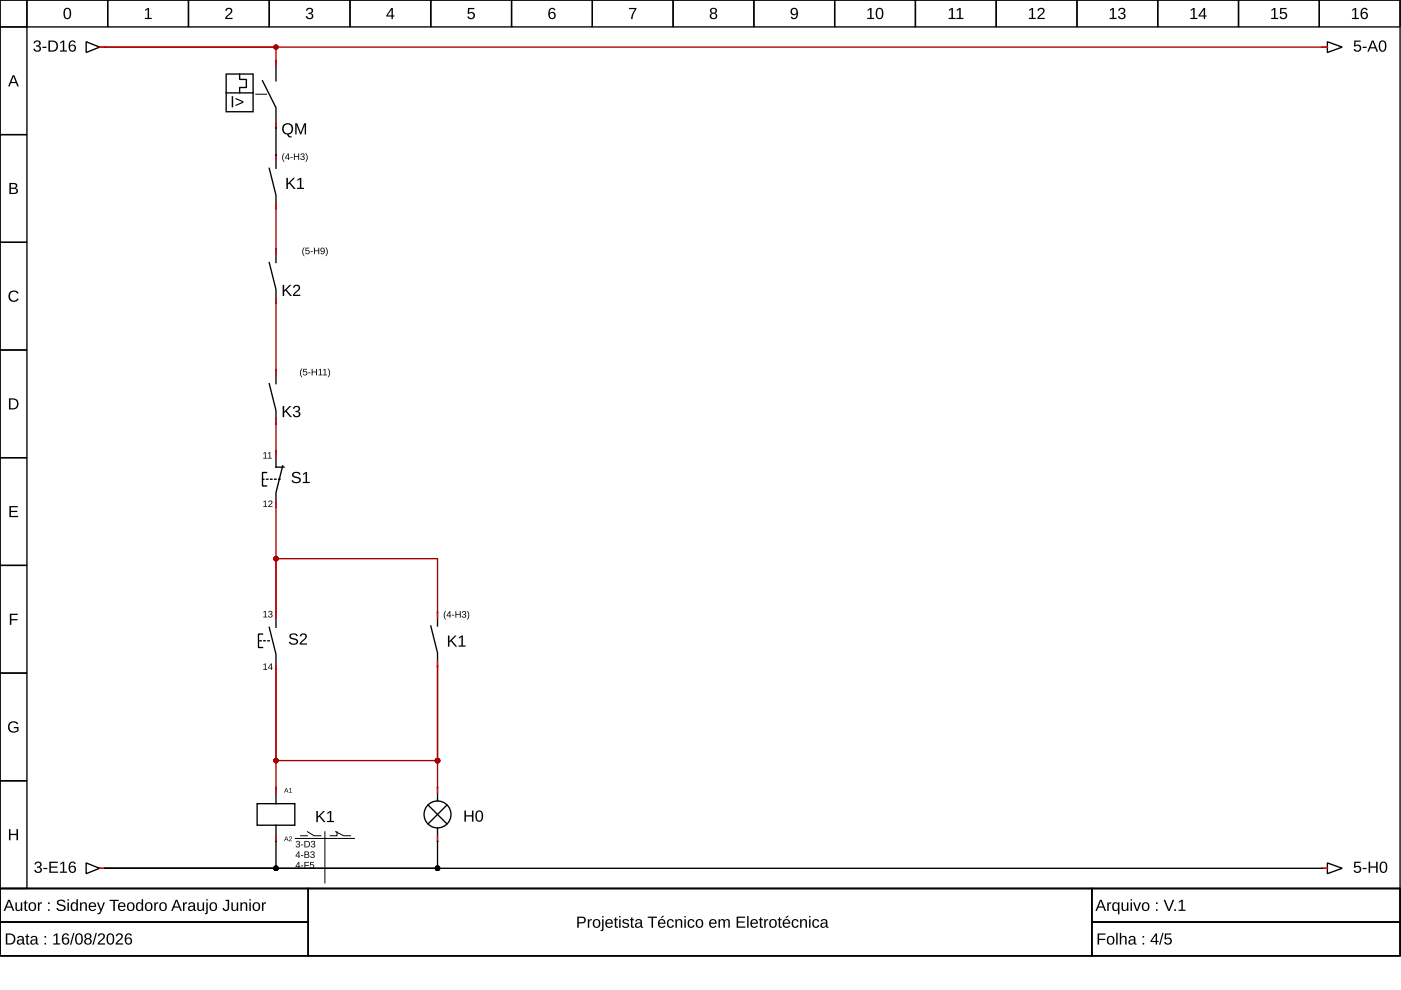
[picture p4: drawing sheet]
<svg xmlns="http://www.w3.org/2000/svg" width="297mm" height="210mm" viewBox="0 0 297 210" stroke-linecap="round" stroke-linejoin="round" font-family="sans-serif">
<g fill="none" stroke="#000" stroke-width=".29">
<path d="M0 0h296.8v188.4h-296.8zM0 0h5.7v5.7h-5.7zM5.7 0h17.1v5.7h-17.1zM22.8 0h17.2v5.7h-17.2zM40 0h17.1v5.7h-17.1zM57.1 0h17.1v5.7h-17.1zM74.2 0h17.1v5.7h-17.1zM91.3 0h17.2v5.7h-17.2zM108.5 0h17.1v5.7h-17.1zM125.6 0h17.1v5.7h-17.1zM142.7 0h17.1v5.7h-17.1zM159.8 0h17.2v5.7h-17.2z"/>
<path d="M177 0h17.1v5.7h-17.1zM194.1 0h17.1v5.7h-17.1zM211.2 0h17.1v5.7h-17.1zM228.3 0h17.2v5.7h-17.2zM245.5 0h17.1v5.7h-17.1zM262.6 0h17.1v5.7h-17.1zM279.7 0h17.1v5.7h-17.1zM0 5.7h5.7v22.8h-5.7zM18.3 8.8l2.8 1.2-2.8 1.1zM21.1 10h.9M48 15.7h5.7v8h-5.7zM48 19.7h5.7"/>
<path d="M50.8 15.7v1.1h1.4v1.8h-1.4v1.1M55.7 17.1l2.8 5.7v12.9M58.5 12.8v4.3M280.6 10h.8M281.4 8.8l3.2 1.2-3.2 1.1zM0 28.5h5.7v22.9h-5.7zM57.1 35.7l1.4 5.7v2.8M0 51.4h5.7v22.8h-5.7zM57.1 55.7l1.4 5.7v2.8M58.5 52.8v2.9M0 74.2h5.7v22.8h-5.7zM58.5 78.5v2.8"/>
<path d="M0 97h5.7v22.9h-5.7zM57.1 81.3l1.4 5.8v2.8M58.5 95.9v3.1h1.7M59.9 98.8l-1.4 5.7v2.8M0 119.9h5.7v22.8h-5.7zM56.5 100.2h-.8v2.8h.8M55.7 134.4h-.9v2.9h.9M57.1 133l1.4 5.7v2.9M58.5 130.2v2.8M91.3 132.7l1.5 5.7v2.9M92.8 129.9v2.8M0 142.7h5.7v22.8h-5.7z"/>
<path d="M0 165.5h5.7v22.9h-5.7zM54.5 170.4h8v4.6h-8zM58.5 175v9.1h-36.2M58.5 167v3.4M90.8 170.7l4 4M92.8 175.5v8.6h-70.5M92.8 167v2.8M94.8 170.7l-4 4M0 188.4h296.8v14.3h-296.8zM0 188.4h65.4v7.1h-65.4zM0 195.5h65.4v7.2h-65.4zM18.3 183l2.8 1.1-2.8 1.1z"/>
<path d="M21.1 184.1h.9M22.3 184.1h258M65.4 188.4h166.1v14.3h-166.1zM231.5 188.4h65.3v7.1h-65.3zM231.5 195.5h65.3v7.2h-65.3zM280.6 184.1h.8M281.4 183l3.2 1.1-3.2 1.1z"/>
<circle cx="92.8" cy="172.7" r="2.85"/>
</g>
<g fill="#000">
<path d="M30.8 2.1l.5-.4h.3v2.1h.6v.2h-1.5v-.2h.6v-1.8l-.5 .4zM48 1.8a.76 .76 0 0 1 1.2 .2 .76 .76 0 0 1-.5 1.1l-.6 .7h1.2v.2h-1.6l.1-.4 .5-.5a.7 .7 0 0 0 .4-1.2l-.5 .1-.1 .3h-.3zM65.1 1.8a.69 .69 0 0 1 1-.1 .69 .69 0 0 1 0 1.1h-.2a.67 .67 0 0 1 .5 .9 .67 .67 0 0 1-1 .4l-.5-.5-.1-.2h.3a.48 .48 0 0 0 .7 .4 .48 .48 0 0 0 .2-.7l-.6-.1v-.3a.46 .46 0 0 0 .6-.2 .46 .46 0 0 0-.3-.6 .46 .46 0 0 0-.5 .4h-.3zM99.2 1.7h1.4v.2h-1.1v.8a.81 .81 0 0 1 1 .2 .81 .81 0 0 1-.1 1.1 .81 .81 0 0 1-1.1-.1l-.2-.4h.3a.53 .53 0 0 0 .8 .2 .53 .53 0 0 0 0-.8 .53 .53 0 0 0-.8 .1h-.3zM133.4 1.7h1.5l-.6 1.5-.2 .8h-.3l.1-.6 .7-1.5h-1.2zM2.1 61.9a1.18 1.18 0 0 1 1.8 .3l-.3 .1a.87 .87 0 0 0-1.3-.1 .87 .87 0 0 0 .1 1.3 .87 .87 0 0 0 1.3-.2l.3 .1a1.21 1.21 0 0 1-1.8 .4 1.21 1.21 0 0 1-.1-1.9zM2 107.3h1.8v.3h-1.5v.7h1.4v.3h-1.4v.8h1.5v.2h-1.8zM2.1 130.1h1.7v.3h-1.4v.9h1.3v.2h-1.3v1h-.3zM2 153.2a1.23 1.23 0 0 1 1.9 .3l-.3 .1a.9 .9 0 0 0-1.3-.2 .9 .9 0 0 0-.2 1.2 1 1 0 0 0 1.5 .2v-.4h-.7v-.3h1v.8a1.29 1.29 0 0 1-1.8 .2 1.29 1.29 0 0 1-.1-1.9zM1.9 175.8h.3v1h1.3v-1h.3v2.3h-.3v-1h-1.3v1h-.3z"/>
<path d="M2.7 16h.3l1 2.3h-.3l-.3-.7h-1.1l-.2 .7h-.4zM2.9 16.2l-.5 1.2h.9z"/>
<path d="M7.4 8.7a.69 .69 0 0 1 1-.1 .69 .69 0 0 1 0 1.1h-.3a.67 .67 0 0 1 .6 .9 .67 .67 0 0 1-1 .4l-.6-.5v-.2h.3a.48 .48 0 0 0 .6 .4 .48 .48 0 0 0 .2-.7l-.6-.1v-.3a.46 .46 0 0 0 .7-.2 .46 .46 0 0 0-.3-.6 .46 .46 0 0 0-.6 .4h-.3zM9 9.9h.8v.3h-.8zM10.3 8.6h.8a1.18 1.18 0 0 1 1.2 1.1 1.18 1.18 0 0 1-1.1 1.2h-.9zM10.6 8.8v1.9h.5a.97 .97 0 0 0 .9-1.2 .97 .97 0 0 0-1.4-.7zM12.8 9l.5-.4h.3v2.1h.6v.2h-1.5v-.2h.6v-1.8l-.5 .4zM14.9 8.7a.74 .74 0 0 1 1.2 .3l-.3 .1a.49 .49 0 0 0-.7-.2 .49 .49 0 0 0-.2 .6l-.1 .2a.77 .77 0 0 1 1.2 .1 .77 .77 0 0 1-.1 1.1 .77 .77 0 0 1-1.2-.2l-.1-.5v-.8zM14.8 10.2a.5 .5 0 0 0 1 0 .5 .5 0 0 0-1 0z"/>
<path d="M13.8 1.8a.88 .88 0 0 1 1 .1 .88 .88 0 0 1 .3 1 .88 .88 0 0 1-.8 1.2 .88 .88 0 0 1-.8-1.2v-.7zM14 2a1.59 1.59 0 0 0 .1 1.8h.2a1.09 1.09 0 0 0 .4-1.5l-.3-.4z"/>
<path d="M83 1.7h.3v1.6h.3v.2h-.3v.5h-.3v-.5h-1.1v-.2zM83 2l-.8 1.3h.8z"/>
<path d="M116.6 1.8a.74 .74 0 0 1 1.2 .3l-.3 .1a.49 .49 0 0 0-.7-.3 .49 .49 0 0 0-.2 .6l-.1 .3a.77 .77 0 0 1 1.2 0 .77 .77 0 0 1-.1 1.2 .77 .77 0 0 1-1.1-.2l-.2-.5v-.8zM116.5 3.3a.5 .5 0 0 0 1 0 .5 .5 0 0 0-1 0z"/>
<path d="M150.7 1.8a.7 .7 0 0 1 1-.1 .7 .7 0 0 1 .1 1l-.2 .1a.69 .69 0 0 1 .4 .9 .69 .69 0 0 1-1 .4 .64 .64 0 0 1-.5-.6 .64 .64 0 0 1 .4-.7l-.3-.4zM150.8 2.3a.45 .45 0 0 0 .9 0 .45 .45 0 0 0-.9 0zM150.8 3.4a.5 .5 0 0 0 1 0 .5 .5 0 0 0-1 0z"/>
<path d="M167.8 1.9a.86 .86 0 0 1 1.1-.1 .86 .86 0 0 1 .3 1 .9 .9 0 0 1-.3 1.1 .9 .9 0 0 1-1.1 0l-.1-.3 .2-.1a.5 .5 0 0 0 .7 .3 .5 .5 0 0 0 .3-.6v-.3a.76 .76 0 0 1-1.2 .1 .76 .76 0 0 1 .1-1.1zM168 2a.54 .54 0 0 0 .1 .9 .54 .54 0 0 0 .8-.3 .54 .54 0 0 0-.5-.7z"/>
<path d="M184 2.1l.5-.4h.3v2.1h.6v.2h-1.5v-.2h.6v-1.8l-.5 .4zM186 1.8a.88 .88 0 0 1 1 .1 .88 .88 0 0 1 .3 1 .88 .88 0 0 1-.8 1.2 .88 .88 0 0 1-.8-1.2v-.7zM186.2 2a1.59 1.59 0 0 0 .1 1.8h.2a1.09 1.09 0 0 0 .4-1.5l-.3-.4z"/>
<path d="M201.2 2.1l.6-.4h.2v2.1h.6v.2h-1.5v-.2h.6v-1.8l-.5 .4zM202.9 2.1l.5-.4h.3v2.1h.6v.2h-1.5v-.2h.6v-1.8l-.5 .4z"/>
<path d="M218.2 2.1l.6-.4h.2v2.1h.6v.2h-1.5v-.2h.6v-1.8l-.5 .4zM220.2 1.8a.76 .76 0 0 1 1.2 .2 .76 .76 0 0 1-.4 1.1l-.7 .7h1.2v.2h-1.6l.1-.4 .6-.5a.7 .7 0 0 0 .3-1.2l-.5 .1-.1 .3h-.3z"/>
<path d="M235.3 2.1l.6-.4h.3v2.1h.5v.2h-1.4v-.2h.6v-1.8l-.6 .4zM237.3 1.8a.69 .69 0 0 1 1-.1 .69 .69 0 0 1 0 1.1h-.2a.67 .67 0 0 1 .5 .9 .67 .67 0 0 1-1 .4l-.5-.5-.1-.2h.3a.48 .48 0 0 0 .7 .4 .48 .48 0 0 0 .2-.7l-.6-.1v-.3a.46 .46 0 0 0 .7-.2 .46 .46 0 0 0-.4-.6 .46 .46 0 0 0-.5 .4h-.3z"/>
<path d="M252.5 2.1l.5-.4h.3v2.1h.6v.2h-1.5v-.2h.6v-1.8l-.5 .4zM255.2 1.7h.3v1.6h.3v.2h-.3v.5h-.3v-.5h-1.1v-.2zM255.2 2l-.8 1.3h.8z"/>
<path d="M269.6 2.1l.5-.4h.3v2.1h.6v.2h-1.5v-.2h.6v-1.8l-.5 .4zM271.4 1.7h1.4v.2h-1.1v.8a.81 .81 0 0 1 1.1 .2 .81 .81 0 0 1-.2 1.1 .81 .81 0 0 1-1.1-.1l-.2-.4h.3a.53 .53 0 0 0 .8 .2 .53 .53 0 0 0 .1-.8 .53 .53 0 0 0-.8 .1h-.3z"/>
<path d="M286.7 2.1l.6-.4h.2v2.1h.6v.2h-1.5v-.2h.6v-1.8l-.5 .4zM288.8 1.8a.74 .74 0 0 1 1.2 .3l-.3 .1a.49 .49 0 0 0-.6-.3 .49 .49 0 0 0-.3 .6v.3a.77 .77 0 0 1 1.1 0 .77 .77 0 0 1-.1 1.2 .77 .77 0 0 1-1.1-.2l-.2-.5v-.8zM288.7 3.3a.5 .5 0 0 0 1 0 .5 .5 0 0 0-1 0z"/>
<path d="M287.1 8.6h1.4v.2h-1.1v.8a.81 .81 0 0 1 1.1 .2 .81 .81 0 0 1-.2 1.1 .81 .81 0 0 1-1.1-.1l-.2-.4h.3a.53 .53 0 0 0 .8 .2 .53 .53 0 0 0 .1-.8 .53 .53 0 0 0-.8 .1h-.3zM288.9 9.9h.8v.3h-.8zM290.9 8.6h.3l1 2.3h-.4l-.2-.6h-1.1l-.3 .6h-.3zM291 8.8l-.4 1.2h.9zM292.7 8.7a.88 .88 0 0 1 1 .1 .88 .88 0 0 1 .2 1 .88 .88 0 0 1-.8 1.2 .88 .88 0 0 1-.8-1.2l.1-.7zM292.8 8.9a1.59 1.59 0 0 0 .2 1.8h.1a1.09 1.09 0 0 0 .5-1.5l-.3-.4z"/>
<path d="M49.1 20.4h.3v2.4h-.3zM49.9 20.8l1.7 .7v.3l-1.7 .7v-.3l1.5-.6-1.5-.6z"/>
<path d="M60.2 32.5h.2a1.4 1.4 0 0 0 0 1.8 1.21 1.21 0 0 1-.2-1.8zM61 32.5h.2v1h.2v.1h-.2v.3h-.1v-.3h-.7zM61.1 32.7l-.5 .8h.5zM61.6 33.3h.5v.2h-.5zM62.3 32.5h.2v.6h.7v-.6h.2v1.4h-.2v-.6h-.7v.6h-.2zM63.8 32.6a.4 .4 0 0 1 .7 0 .4 .4 0 0 1-.2 .6 .37 .37 0 0 1 .3 .5 .37 .37 0 0 1-.5 .2l-.4-.2v-.1l.1-.1a.28 .28 0 0 0 .4 .3 .28 .28 0 0 0 .1-.4l-.3-.1v-.2a.27 .27 0 0 0 .4-.1 .27 .27 0 0 0-.2-.3 .27 .27 0 0 0-.3 .2h-.2zM64.7 32.5a1.08 1.08 0 0 1 0 1.8 1.4 1.4 0 0 0 0-1.8z"/>
<path d="M60.1 26.4a1.22 1.22 0 0 1 2 .3 1.22 1.22 0 0 1-.9 1.8l.2 .3 .5 .1v.2a.72 .72 0 0 1-1-.6 1.23 1.23 0 0 1-1.1-.8 1.23 1.23 0 0 1 .3-1.3zM60.4 26.6a.92 .92 0 0 0 0 1.4 .92 .92 0 0 0 1.3-.2 .92 .92 0 0 0-.1-1.2 .92 .92 0 0 0-1.2 0zM62.6 26.1h.4l.7 2.1 .8-2.1h.4v2.4h-.3v-2.1l-.7 2.1h-.3l-.7-2.1v2.1h-.3z"/>
<path d="M2 38.8a1.53 1.53 0 0 1 1.6 .3l.1 .5-.5 .3a.64 .64 0 0 1 .6 .8 .64 .64 0 0 1-.8 .4h-1zM2.3 39v.8h.8l.2-.2-.1-.5zM2.3 40v.9l1.1-.1a.42 .42 0 0 0-.2-.7z"/>
<path d="M60.7 37.7h.3v1.2l1.2-1.2h.4l-1.1 1 1.2 1.4h-.4l-1-1.2-.3 .3v.9h-.3zM63.1 38.1l.5-.4h.3v2.1h.6v.3h-1.5v-.3h.6v-1.8l-.5 .4z"/>
<path d="M64.4 52.4h.2a1.4 1.4 0 0 0 0 1.9 1.21 1.21 0 0 1-.2-1.9zM64.8 52.5h.8v.2h-.6l-.1 .4a.47 .47 0 0 1 .7 .2 .47 .47 0 0 1-.3 .7 .47 .47 0 0 1-.6-.4l.5 .2a.31 .31 0 0 0 .2-.5 .31 .31 0 0 0-.5 0h-.2zM65.8 53.3h.5v.1h-.5zM66.6 52.5h.2v.6h.7v-.6h.2v1.4h-.2v-.6h-.7v.6h-.2zM68.1 52.6a.65 .65 0 0 1 .8 .3 .65 .65 0 0 1-.2 .8l-.5 .2-.2-.3 .5 .1 .2-.5a.44 .44 0 0 1-.7 .1 .44 .44 0 0 1 .1-.7zM68.1 53a.31 .31 0 0 0 .6 0 .31 .31 0 0 0-.6 0zM69 52.4a1.08 1.08 0 0 1 0 1.9 1.4 1.4 0 0 0 0-1.9z"/>
<path d="M59.9 60.4h.4v1.2l1.1-1.2h.4l-1 1 1.1 1.4h-.4l-.9-1.2-.3 .3v.9h-.4zM62.4 60.5a.76 .76 0 0 1 1.2 .2 .76 .76 0 0 1-.5 1.1l-.7 .7h1.3v.3h-1.6l.1-.4 .5-.6a.7 .7 0 0 0 .4-1.2l-.5 .1-.2 .3h-.3z"/>
<path d="M64 78.1h.1a1.4 1.4 0 0 0 0 1.9 1.21 1.21 0 0 1-.1-1.9zM64.3 78.2h.8v.2h-.6l-.1 .4a.47 .47 0 0 1 .7 .2 .47 .47 0 0 1-.3 .6 .47 .47 0 0 1-.6-.3l.5 .2a.31 .31 0 0 0 .3-.5 .31 .31 0 0 0-.6-.1h-.1zM65.3 79h.5v.1h-.5zM66.1 78.2h.2v.6h.7v-.6h.2v1.4h-.2v-.7h-.7v.7h-.2zM67.6 78.4l.4-.2v1.2h.4v.2h-.9v-.2h.4v-1l-.3 .2zM68.5 78.4l.5-.2v1.2h.3v.2h-.8v-.2h.3v-1l-.3 .2zM69.4 78.1a1.08 1.08 0 0 1 0 1.9 1.4 1.4 0 0 0 0-1.9z"/>
<path d="M1.9 84.5h.8a1.18 1.18 0 0 1 1.2 1.1 1.18 1.18 0 0 1-1.1 1.2h-.9zM2.2 84.7v1.9h.5a.97 .97 0 0 0 .9-1.3 .97 .97 0 0 0-1.4-.6z"/>
<path d="M55.8 96.1l.5-.2v1.2h.4v.1h-.9v-.1h.4v-1.1l-.4 .2zM56.8 96.1l.5-.2v1.2h.3v.1h-.8v-.1h.3v-1.1l-.3 .2z"/>
<path d="M59.9 86.1h.4v1.2l1.1-1.2h.4l-1 1 1.1 1.3h-.4l-.9-1.1-.3 .2v.9h-.4zM62.3 86.2a.69 .69 0 0 1 1.1-.1 .69 .69 0 0 1-.1 1.1h-.2a.67 .67 0 0 1 .6 .9 .67 .67 0 0 1-1 .4l-.6-.5v-.2h.3a.48 .48 0 0 0 .6 .4 .48 .48 0 0 0 .2-.7l-.6-.1v-.3a.46 .46 0 0 0 .7-.2 .46 .46 0 0 0-.3-.6 .46 .46 0 0 0-.6 .4h-.3z"/>
<path d="M55.8 106.4l.5-.3v1.3h.4v.1h-.9v-.1h.4v-1.1l-.4 .2zM57 106.2a.47 .47 0 0 1 .7 .2 .47 .47 0 0 1-.4 .7l-.2 .3h.7v.1h-.9l.5-.7a.28 .28 0 0 0 .1-.4 .28 .28 0 0 0-.4 .1h-.2z"/>
<path d="M62 100.3a1.07 1.07 0 0 1 1.7 .3h-.3a.58 .58 0 0 0-.6-.4 .58 .58 0 0 0-.5 .6l.6 .3a.72 .72 0 0 1 .9 .7 .72 .72 0 0 1-1 .7 .87 .87 0 0 1-1-.6l.3-.1a.71 .71 0 0 0 .7 .4 .71 .71 0 0 0 .6-.5l-.5-.3a.76 .76 0 0 1-.8-.3 .76 .76 0 0 1-.1-.8zM64.3 100.5l.5-.4h.3v2.1h.6v.2h-1.5v-.2h.6v-1.8l-.5 .3z"/>
<path d="M55.8 129.8l.5-.3v1.3h.4v.1h-.9v-.1h.4v-1.1l-.4 .2zM57 129.6a.4 .4 0 0 1 .7 0 .4 .4 0 0 1-.2 .6 .37 .37 0 0 1 .3 .4 .37 .37 0 0 1-.5 .3l-.4-.2-.1-.1 .2-.1a.28 .28 0 0 0 .4 .3 .28 .28 0 0 0 .1-.4l-.3-.1v-.2a.27 .27 0 0 0 .4-.1 .27 .27 0 0 0-.2-.4 .27 .27 0 0 0-.4 .3h-.1z"/>
<path d="M61.4 134.6a1.07 1.07 0 0 1 1.8 .2l-.4 .1a.58 .58 0 0 0-.6-.4 .58 .58 0 0 0-.5 .6l.6 .2a.72 .72 0 0 1 .9 .8 .72 .72 0 0 1-1 .6 .87 .87 0 0 1-1-.6h.3a.71 .71 0 0 0 .8 .4 .71 .71 0 0 0 .6-.6l-.6-.3a.76 .76 0 0 1-.7-.2 .76 .76 0 0 1-.2-.8zM63.8 134.5a.76 .76 0 0 1 1.2 .1 .76 .76 0 0 1-.5 1.1l-.6 .7h1.2v.3h-1.6l.1-.4 .5-.6a.7 .7 0 0 0 .4-1.1h-.5l-.1 .3h-.4z"/>
<path d="M94.4 129.5h.2a1.4 1.4 0 0 0 0 1.9 1.21 1.21 0 0 1-.2-1.9zM95.3 129.6h.2v.9h.2v.1h-.2v.4h-.2v-.4h-.6zM95.3 129.8l-.5 .7h.5zM95.8 130.4h.5v.1h-.5zM96.6 129.6h.1v.6h.8v-.6h.2v1.4h-.2v-.7h-.8v.7h-.1zM98.1 129.7a.4 .4 0 0 1 .6-.1 .4 .4 0 0 1-.2 .7 .37 .37 0 0 1 .4 .4 .37 .37 0 0 1-.5 .3l-.4-.2-.1-.2h.2a.28 .28 0 0 0 .4 .2 .28 .28 0 0 0 .1-.4l-.4-.1v-.1a.27 .27 0 0 0 .4-.1 .27 .27 0 0 0-.2-.4 .27 .27 0 0 0-.3 .2h-.2zM99 129.5a1.08 1.08 0 0 1 0 1.9 1.4 1.4 0 0 0 0-1.9z"/>
<path d="M95 134.7h.3v1.2l1.1-1.2h.4l-1 1.1 1.1 1.3h-.4l-.9-1.1-.3 .2v.9h-.3zM97.3 135.1l.6-.4h.2v2.2h.6v.2h-1.5v-.2h.6v-1.9l-.5 .4z"/>
<path d="M55.8 140.9l.5-.2v1.2h.4v.1h-.9v-.1h.4v-1.1l-.4 .3zM57.4 140.7h.2v.9h.2v.1h-.2v.3h-.1v-.3h-.7zM57.5 140.9l-.5 .7h.5z"/>
<path d="M60.6 177.4h.2l.4 .9-.3-.2h-.4l-.3 .2zM60.7 177.5l-.2 .5h.4zM61.4 177.4a.33 .33 0 0 1 .5 .2 .33 .33 0 0 1-.3 .4l-.2 .2 .5 .1h-.7l.5-.5a.19 .19 0 0 0 0-.3 .19 .19 0 0 0-.3 .1h-.1z"/>
<path d="M60.6 167.1h.2l.4 1-.3-.3h-.4l-.3 .3zM60.7 167.2l-.2 .5h.4zM61.3 167.2l.4-.1v.9l.2 .1h-.6l.2-.1v-.8l-.2 .2z"/>
<path d="M62.8 178.4a.4 .4 0 0 1 .7-.1 .4 .4 0 0 1-.2 .7 .37 .37 0 0 1 .3 .4 .37 .37 0 0 1-.4 .3l-.5-.2v-.2h.2a.28 .28 0 0 0 .3 .2 .28 .28 0 0 0 .2-.4l-.4-.1v-.1a.27 .27 0 0 0 .4-.1 .27 .27 0 0 0-.2-.4 .27 .27 0 0 0-.3 .2h-.2zM63.8 179.1h.5v.1h-.5zM64.5 178.3h.5a.69 .69 0 0 1 .7 .7 .69 .69 0 0 1-.6 .7h-.6zM64.7 178.4v1.1a.58 .58 0 0 0 .8-.5 .58 .58 0 0 0-.8-.6zM66.1 178.4a.4 .4 0 0 1 .6-.1 .4 .4 0 0 1-.2 .7 .37 .37 0 0 1 .3 .4 .37 .37 0 0 1-.4 .3l-.5-.2v-.2h.2a.28 .28 0 0 0 .4 .2 .28 .28 0 0 0 .1-.4l-.4-.1v-.1a.27 .27 0 0 0 .4-.1 .27 .27 0 0 0-.2-.4 .27 .27 0 0 0-.3 .2h-.2z"/>
<path d="M67.1 171.9h.3v1.2l1.1-1.2h.4l-1 1.1 1.1 1.3h-.4l-.9-1.1-.3 .2v.9h-.3zM69.4 172.3l.6-.4h.2v2.1h.6v.3h-1.5v-.3h.6v-1.8l-.5 .4z"/>
<path d="M98.5 171.9h.3v1h1.3v-1h.3v2.3h-.3v-1.1h-1.3v1.1h-.3zM101.1 172a.88 .88 0 0 1 1.1 0 .88 .88 0 0 1 .2 1 .88 .88 0 0 1-.8 1.2 .88 .88 0 0 1-.8-1.2l.1-.6zM101.3 172.2a1.59 1.59 0 0 0 .1 1.8h.2a1.09 1.09 0 0 0 .5-1.5l-.3-.4z"/>
<path d="M1.7 190.8h.4l.9 2.3h-.3l-.3-.7h-1l-.3 .7h-.3zM1.9 191l-.4 1.2h.8zM3.3 191.3h.3v1.2a.44 .44 0 0 0 .5 .5 .44 .44 0 0 0 .3-.6v-1.1h.3v1.8h-.3v-.3a.61 .61 0 0 1-.7 .4 .61 .61 0 0 1-.4-.7zM5.3 190.9h.2v.4h.3v.2h-.3v1.2l.1 .2h.3v.2h-.5l-.1-.1-.1-1.5h-.2v-.2h.2zM6.2 191.5a.91 .91 0 0 1 1.5 .6 .91 .91 0 0 1-1.1 1l-.4-.2-.1-.4zM6.6 191.6a.71 .71 0 0 0-.3 .9 .71 .71 0 0 0 .8 .4 .82 .82 0 0 0-.2-1.4zM8 191.3h.3v.4l.2-.3 .4-.1v.3h-.3l-.2 .3-.1 1.2h-.3zM10.2 191.3h.3v.4h-.3zM10.2 192.8h.3v.3h-.3zM12.2 191a1.07 1.07 0 0 1 1.7 .3h-.4a.58 .58 0 0 0-.6-.3 .58 .58 0 0 0-.5 .5l.6 .3a.72 .72 0 0 1 .9 .7 .72 .72 0 0 1-1 .7 .87 .87 0 0 1-1-.6l.4-.1a.71 .71 0 0 0 .7 .4 .71 .71 0 0 0 .6-.5l-.6-.3a.76 .76 0 0 1-.7-.3 .76 .76 0 0 1-.1-.8zM14.3 190.7h.3v.2h-.3zM14.3 191.3h.3v1.8h-.3zM15.1 191.5l.5-.2 .6 .3v-.9h.3v2.4h-.3v-.3a.69 .69 0 0 1-.9 .3 .69 .69 0 0 1-.3-.9zM15.4 191.7a.88 .88 0 0 0 .3 1.2 .75 .75 0 0 0 .5-.7 .75 .75 0 0 0-.5-.7zM17 191.3h.2l.1 .3a.61 .61 0 0 1 .7-.3 .61 .61 0 0 1 .4 .6v1.2h-.3v-1.1a.44 .44 0 0 0-.5-.5 .44 .44 0 0 0-.3 .6v1h-.3zM19 191.5a.82 .82 0 0 1 1-.1 .82 .82 0 0 1 .4 .9h-1.3a.53 .53 0 0 0 .3 .6 .53 .53 0 0 0 .7-.2h.2a.9 .9 0 0 1-1.2 .3 .9 .9 0 0 1-.2-1.3zM19.2 191.7l-.1 .4h1l-.3-.6zM20.6 191.3h.3l.5 1.5 .5-1.5h.4l-.7 1.8a.77 .77 0 0 1-.9 .7v-.2h.3l.3-.5zM23.2 190.8h2v.2h-.8v2.1h-.4v-2.1h-.8zM25.2 191.5a.82 .82 0 0 1 1-.1 .82 .82 0 0 1 .4 .9h-1.3a.53 .53 0 0 0 .3 .6 .53 .53 0 0 0 .7-.2h.3a.9 .9 0 0 1-1.3 .3 .9 .9 0 0 1-.2-1.3zM25.5 191.7l-.2 .4h1l-.3-.6zM27.1 191.5a.91 .91 0 0 1 1.4 .6 .91 .91 0 0 1-1 1l-.4-.2-.2-.4zM27.4 191.6a.71 .71 0 0 0-.2 .9 .71 .71 0 0 0 .8 .4 .82 .82 0 0 0-.3-1.4zM29 191.5l.5-.2 .5 .3v-.9h.3l.1 2.4h-.3l-.1-.3a.69 .69 0 0 1-.8 .3 .69 .69 0 0 1-.4-.9zM29.2 191.7a.88 .88 0 0 0 .4 1.2 .75 .75 0 0 0 .5-.7 .75 .75 0 0 0-.5-.7zM30.9 191.5a.91 .91 0 0 1 1.4 .6 .91 .91 0 0 1-1 1l-.4-.2-.2-.4zM31.2 191.6a.71 .71 0 0 0-.2 .9 .71 .71 0 0 0 .8 .4 .82 .82 0 0 0-.3-1.4zM32.7 191.3h.3v.4l.2-.3 .4-.1v.3h-.4l-.1 .3-.1 1.2h-.3zM34 191.5a.91 .91 0 0 1 1.4 .6 .91 .91 0 0 1-1.1 1l-.3-.2-.2-.4zM34.3 191.6a.71 .71 0 0 0-.3 .9 .71 .71 0 0 0 .8 .4 .82 .82 0 0 0-.2-1.4zM37.2 190.8h.4l1 2.3h-.4l-.2-.7h-1.1l-.3 .7h-.3zM37.4 191l-.4 1.2h.9zM38.8 191.3h.3v.4l.2-.3 .3-.1v.3h-.3l-.2 .3v1.2h-.3zM40.1 191.4a.72 .72 0 0 1 .8-.1 .72 .72 0 0 1 .4 .6v.9l.3 .1v.2h-.4l-.2-.3a.61 .61 0 0 1-.7 .4 .61 .61 0 0 1-.4-.7 .61 .61 0 0 1 .7-.5h.4a.41 .41 0 0 0-.2-.5 .41 .41 0 0 0-.6 .3h-.3zM40.3 192.3a.4 .4 0 0 0 .1 .7 .4 .4 0 0 0 .6-.3v-.5zM41.8 191.3h.3v1.2a.44 .44 0 0 0 .5 .5 .44 .44 0 0 0 .4-.6v-1.1h.3v1.8h-.3v-.3a.61 .61 0 0 1-.7 .4 .61 .61 0 0 1-.5-.7zM43.7 190.7h.3v.2h-.3zM43.7 191.3h.3v2.1a.44 .44 0 0 1-.6 .4v-.2l.3-.1zM44.6 191.5a.91 .91 0 0 1 1.4 .6 .91 .91 0 0 1-1 1l-.4-.2-.2-.4zM44.9 191.6a.71 .71 0 0 0-.2 .9 .71 .71 0 0 0 .8 .4 .82 .82 0 0 0-.3-1.4zM47.8 190.8h.8v1.6a.71 .71 0 0 1-.7 .8 .71 .71 0 0 1-.7-.7h.3a.39 .39 0 0 0 .4 .4 .39 .39 0 0 0 .4-.5v-1.4h-.5zM49.1 191.3h.3v1.2a.44 .44 0 0 0 .4 .5 .44 .44 0 0 0 .4-.6v-1.1h.3v1.8h-.3v-.3a.61 .61 0 0 1-.7 .4 .61 .61 0 0 1-.4-.7zM51 191.3h.3v.3a.61 .61 0 0 1 .7-.3 .61 .61 0 0 1 .4 .6v1.2h-.3v-1.1a.44 .44 0 0 0-.5-.5 .44 .44 0 0 0-.3 .6v1h-.3zM52.9 190.7h.3v.2h-.3zM52.9 191.3h.3v1.8h-.3zM53.7 191.5a.91 .91 0 0 1 1.5 .6 .91 .91 0 0 1-1.1 1l-.4-.2-.1-.4zM54.1 191.6a.71 .71 0 0 0-.3 .9 .71 .71 0 0 0 .8 .4 .82 .82 0 0 0-.2-1.4zM55.5 191.3h.3v.4l.2-.3 .4-.1v.3h-.3l-.2 .3-.1 1.2h-.3z"/>
<path d="M1.2 197.9h.8a1.18 1.18 0 0 1 1.3 1.1 1.18 1.18 0 0 1-1.2 1.3h-.9zM1.6 198.2v1.8h.5a.97 .97 0 0 0 .8-1.2 .97 .97 0 0 0-1.3-.6zM3.9 198.5a.72 .72 0 0 1 .7-.1 .72 .72 0 0 1 .5 .6v.9l.2 .2v.2h-.4l-.1-.4a.61 .61 0 0 1-.8 .5 .61 .61 0 0 1-.4-.8 .61 .61 0 0 1 .7-.4h.5a.41 .41 0 0 0-.3-.5 .41 .41 0 0 0-.5 .2h-.4zM4 199.5a.4 .4 0 0 0 .1 .6 .4 .4 0 0 0 .6-.3l.1-.4zM5.7 198.1h.2v.4h.3v.2h-.3v1.1l.1 .2h.3v.3h-.6l-.1-.2v-1.4h-.2v-.2h.2zM6.7 198.5a.72 .72 0 0 1 .8-.1 .72 .72 0 0 1 .4 .6v.9l.3 .2v.2h-.4l-.2-.4a.61 .61 0 0 1-.7 .5 .61 .61 0 0 1-.5-.8 .61 .61 0 0 1 .8-.4h.4a.41 .41 0 0 0-.3-.5 .41 .41 0 0 0-.5 .2h-.3zM6.9 199.5a.4 .4 0 0 0 .1 .6 .4 .4 0 0 0 .5-.3l.1-.4zM9.4 198.5h.4v.3h-.4zM9.4 199.9h.4v.4h-.4zM11.4 198.3l.5-.4h.3v2.1h.6v.3h-1.5v-.3h.6v-1.8l-.5 .4zM13.5 198a.74 .74 0 0 1 1.1 .4h-.3a.49 .49 0 0 0-.6-.2 .49 .49 0 0 0-.3 .6v.3a.77 .77 0 0 1 1.1 0 .77 .77 0 0 1-.1 1.1 .77 .77 0 0 1-1.1-.2l-.2-.5v-.7zM13.4 199.5a.5 .5 0 0 0 1 0 .5 .5 0 0 0-1 0zM15.5 197.8h.3l-.7 2.5h-.3zM16.3 198a.88 .88 0 0 1 1 .1 .88 .88 0 0 1 .3 1 .88 .88 0 0 1-.9 1.2 .88 .88 0 0 1-.8-1.2l.1-.7zM16.4 198.2a1.59 1.59 0 0 0 .2 1.8l.1 .1a1.09 1.09 0 0 0 .5-1.6l-.3-.4zM18.1 198a.7 .7 0 0 1 1 0 .7 .7 0 0 1 0 1h-.1a.69 .69 0 0 1 .4 1 .69 .69 0 0 1-1 .3 .64 .64 0 0 1-.6-.6 .64 .64 0 0 1 .5-.7l-.4-.3zM18.2 198.5a.45 .45 0 0 0 .9 0 .45 .45 0 0 0-.9 0zM18.2 199.6a.49 .49 0 0 0 .9 0 .49 .49 0 0 0-.9 0zM20.3 197.8h.2l-.6 2.5h-.3zM21 198a.76 .76 0 0 1 1.2 .2 .76 .76 0 0 1-.5 1.1l-.7 .7h1.3v.3h-1.6l.1-.4 .5-.6a.7 .7 0 0 0 .4-1.1h-.5l-.2 .3h-.3zM22.9 198a.88 .88 0 0 1 1.1 .1 .88 .88 0 0 1 .2 1 .88 .88 0 0 1-.8 1.2 .88 .88 0 0 1-.8-1.2l.1-.7zM23.1 198.2a1.59 1.59 0 0 0 .1 1.8l.2 .1a1.09 1.09 0 0 0 .5-1.6l-.3-.4zM24.8 198a.76 .76 0 0 1 1.2 .2 .76 .76 0 0 1-.5 1.1l-.6 .7h1.2v.3h-1.6l.1-.4 .5-.6a.7 .7 0 0 0 .4-1.1h-.5l-.2 .3h-.3zM26.8 198a.74 .74 0 0 1 1.1 .4h-.2a.49 .49 0 0 0-.7-.2 .49 .49 0 0 0-.3 .6v.3a.77 .77 0 0 1 1.2 0 .77 .77 0 0 1-.1 1.1 .77 .77 0 0 1-1.2-.2l-.1-.5v-.7zM26.7 199.5a.5 .5 0 0 0 1 0 .5 .5 0 0 0-1 0z"/>
<path d="M7.5 182.8a.69 .69 0 0 1 1.1 0 .69 .69 0 0 1-.1 1h-.2a.67 .67 0 0 1 .6 .9 .67 .67 0 0 1-1 .4l-.6-.5v-.1l.3-.1a.48 .48 0 0 0 .6 .4 .48 .48 0 0 0 .2-.7l-.6-.1v-.3a.46 .46 0 0 0 .7-.2 .46 .46 0 0 0-.3-.6 .46 .46 0 0 0-.6 .4h-.3zM9.2 184h.8v.3h-.8zM10.5 182.7h1.7v.3h-1.4v.7h1.3v.3h-1.3v.8h1.5v.3h-1.8zM12.8 183.1l.5-.4h.3v2.1h.6v.3h-1.5v-.3h.6v-1.8l-.5 .4zM14.9 182.8a.74 .74 0 0 1 1.2 .3l-.3 .1a.49 .49 0 0 0-.7-.2 .49 .49 0 0 0-.2 .6l-.1 .2a.77 .77 0 0 1 1.2 .1 .77 .77 0 0 1-.1 1.1 .77 .77 0 0 1-1.2-.2l-.1-.5v-.7zM14.8 184.3a.5 .5 0 0 0 1 0 .5 .5 0 0 0-1 0z"/>
<path d="M63.3 180.5h.2v.9h.2v.2h-.2v.3h-.2v-.3h-.7zM63.3 180.7l-.5 .7h.5zM63.8 181.3h.5v.1h-.5zM64.5 180.5l1 .2v.3l-.2 .2 .3 .2-.1 .4-1 .1zM64.7 180.7v.4l.6-.1v-.3zM64.7 181.3v.4l.7-.1-.1-.3zM65.9 180.6a.4 .4 0 0 1 .7 0 .4 .4 0 0 1-.2 .6 .37 .37 0 0 1 .3 .4 .37 .37 0 0 1-.4 .3l-.5-.2v-.2h.2a.28 .28 0 0 0 .3 .3 .28 .28 0 0 0 .2-.5h-.4v-.2a.27 .27 0 0 0 .4-.1 .27 .27 0 0 0-.2-.4 .27 .27 0 0 0-.3 .3h-.2z"/>
<path d="M63.3 182.7h.2v1h.2v.1h-.2v.3h-.2v-.3h-.7zM63.3 182.9l-.5 .8h.5zM63.8 183.5h.5v.2h-.5zM64.5 182.7h1v.2h-.8v.5h.8v.2h-.8v.5h-.2zM65.8 182.7h.7v.2h-.6v.4a.47 .47 0 0 1 .7 .2 .47 .47 0 0 1-.3 .7 .47 .47 0 0 1-.6-.4l.4 .2a.31 .31 0 0 0 .3-.5 .31 .31 0 0 0-.5 0h-.2z"/>
<path d="M122.4 194.3a2.06 2.06 0 0 1 1.6 .2 .73 .73 0 0 1 .1 .9 .73 .73 0 0 1-.7 .4h-.7v.9h-.3zM122.7 194.6v.9h1a.47 .47 0 0 0-.1-.8zM124.6 194.9h.3v.4l.2-.4h.4v.3h-.4l-.1 .2-.1 1.3h-.3zM125.9 195.1a.91 .91 0 0 1 1.4 .5 .91 .91 0 0 1-1.1 1.1l-.3-.2-.2-.4zM126.2 195.2a.71 .71 0 0 0-.3 .8 .71 .71 0 0 0 .9 .4 .82 .82 0 0 0-.3-1.3zM127.7 194.2h.3v.3h-.3zM127.7 194.9h.3v2a.44 .44 0 0 1-.7 .5v-.2l.4-.2zM128.5 195.1a.82 .82 0 0 1 1-.2 .82 .82 0 0 1 .4 1h-1.2a.53 .53 0 0 0 .3 .6 .53 .53 0 0 0 .6-.3l.3 .1a.9 .9 0 0 1-1.3 .3 .9 .9 0 0 1-.2-1.3zM128.8 195.2l-.1 .4h.9l-.3-.5zM130.5 194.5h.2v.4h.3v.2h-.3v1.2l.1 .2h.2v.2h-.5l-.1-.2v-1.4h-.3v-.2h.3zM131.3 194.2h.3v.3h-.3zM131.3 194.9h.3v1.8h-.3zM132.1 195a.82 .82 0 0 1 1.3 .3h-.3a.38 .38 0 0 0-.5-.3 .38 .38 0 0 0-.2 .5l.1 .1a.62 .62 0 0 1 .8 .2 .62 .62 0 0 1-.1 .8 .89 .89 0 0 1-1.3-.3l.3-.1a.44 .44 0 0 0 .5 .4 .44 .44 0 0 0 .3-.5l-.1-.1a.79 .79 0 0 1-.9-.8zM133.9 194.5h.2v.4h.3v.2h-.3v1.2l.1 .2h.2v.2h-.5l-.1-.2v-1.4h-.2v-.2h.2zM134.9 195a.72 .72 0 0 1 .8-.1 .72 .72 0 0 1 .4 .6v.9l.3 .1v.2h-.4l-.2-.3a.61 .61 0 0 1-.8 .4 .61 .61 0 0 1-.4-.8 .61 .61 0 0 1 .8-.4h.4a.41 .41 0 0 0-.3-.5 .41 .41 0 0 0-.5 .3l-.3-.1zM135.1 195.9a.4 .4 0 0 0 .1 .7 .4 .4 0 0 0 .5-.4l.1-.4zM137.3 194.3h2v.3h-.8v2.1h-.4v-2.1h-.8zM139.7 195.1a.82 .82 0 0 1 1-.2 .82 .82 0 0 1 .4 1h-1.3a.53 .53 0 0 0 .3 .6 .53 .53 0 0 0 .7-.3l.3 .1a.9 .9 0 0 1-1.3 .3 .9 .9 0 0 1-.2-1.3zM140 195.2l-.2 .4h1l-.3-.5zM140.4 194.2h.4l-.7 .5zM141.6 195.1a.74 .74 0 0 1 1.3 .3h-.3a.46 .46 0 0 0-.7-.3 .46 .46 0 0 0-.2 .7 .47 .47 0 0 0 .2 .6 .47 .47 0 0 0 .7-.3l.3 .1a.8 .8 0 0 1-1.1 .5 .8 .8 0 0 1-.4-1.2zM143.2 194.9h.3v.3a.61 .61 0 0 1 .7-.3 .61 .61 0 0 1 .4 .6v1.2h-.3v-1.1a.44 .44 0 0 0-.4-.5 .44 .44 0 0 0-.4 .6v1h-.3zM145.1 194.2h.3v.3h-.3zM145.1 194.9h.3v1.8h-.3zM146 195.1a.74 .74 0 0 1 1.2 .3h-.3a.46 .46 0 0 0-.6-.3 .46 .46 0 0 0-.2 .7 .47 .47 0 0 0 .2 .6 .47 .47 0 0 0 .6-.3l.4 .1a.8 .8 0 0 1-1.1 .5 .8 .8 0 0 1-.4-1.2zM147.7 195.1a.91 .91 0 0 1 1.4 .5 .91 .91 0 0 1-1.1 1.1l-.3-.2-.2-.4zM148 195.2a.71 .71 0 0 0-.2 .8 .71 .71 0 0 0 .8 .4 .82 .82 0 0 0-.3-1.3zM150.6 195.1a.82 .82 0 0 1 .9-.2 .82 .82 0 0 1 .4 1h-1.2a.53 .53 0 0 0 .3 .6 .53 .53 0 0 0 .6-.3l.3 .1a.9 .9 0 0 1-1.3 .3 .9 .9 0 0 1-.2-1.3zM150.8 195.2l-.1 .4h.9l-.3-.5zM152.3 194.9h.3v.3a.56 .56 0 0 1 .5-.3 .56 .56 0 0 1 .6 .3 .56 .56 0 0 1 .6-.3 .56 .56 0 0 1 .4 .6v1.2h-.3v-1.4a.4 .4 0 0 0-.5-.2 .4 .4 0 0 0-.2 .6v1h-.3v-1.4a.4 .4 0 0 0-.6-.2 .4 .4 0 0 0-.2 .6v1h-.3zM156.2 194.3h1.8v.3h-1.5v.8h1.4v.2h-1.4v.8h1.5v.3h-1.8zM158.4 194.2h.3v2.5h-.3zM159.3 195.1a.82 .82 0 0 1 1-.2 .82 .82 0 0 1 .4 1h-1.3a.53 .53 0 0 0 .3 .6 .53 .53 0 0 0 .7-.3l.2 .1a.9 .9 0 0 1-1.2 .3 .9 .9 0 0 1-.2-1.3zM159.5 195.2l-.1 .4h1l-.3-.5zM161.2 194.5h.2v.4h.3v.2h-.3v1.2l.1 .2h.3v.2h-.5l-.2-.2v-1.4h-.2v-.2h.2zM162 194.9h.3v.4l.2-.4h.4v.3h-.3l-.2 .2-.1 1.3h-.3zM163.3 195.1a.91 .91 0 0 1 1.4 .5 .91 .91 0 0 1-1.1 1.1l-.3-.2-.2-.4zM163.6 195.2a.71 .71 0 0 0-.3 .8 .71 .71 0 0 0 .9 .4 .82 .82 0 0 0-.3-1.3zM165.2 194.5h.2v.4h.3v.2h-.3v1.2l.1 .2h.3v.2h-.5l-.2-.2v-1.4h-.2v-.2h.2zM166.1 195.1a.82 .82 0 0 1 1-.2 .82 .82 0 0 1 .4 1h-1.3a.53 .53 0 0 0 .4 .6 .53 .53 0 0 0 .6-.3l.3 .1a.9 .9 0 0 1-1.3 .3 .9 .9 0 0 1-.2-1.3zM166.4 195.2l-.1 .4h.9l-.3-.5zM166.9 194.2h.3l-.7 .5zM168 195.1a.74 .74 0 0 1 1.3 .3h-.3a.46 .46 0 0 0-.6-.3 .46 .46 0 0 0-.2 .7 .47 .47 0 0 0 .2 .6 .47 .47 0 0 0 .6-.3l.3 .1a.8 .8 0 0 1-1.1 .5 .8 .8 0 0 1-.3-1.2zM169.6 194.9h.3v.3a.61 .61 0 0 1 .7-.3 .61 .61 0 0 1 .5 .6v1.2h-.3v-1.1a.44 .44 0 0 0-.5-.5 .44 .44 0 0 0-.4 .6v1h-.3zM171.5 194.2h.3v.3h-.3zM171.5 194.9h.3v1.8h-.3zM172.4 195.1a.74 .74 0 0 1 1.3 .3h-.3a.46 .46 0 0 0-.7-.3 .46 .46 0 0 0-.2 .7 .47 .47 0 0 0 .3 .6 .47 .47 0 0 0 .6-.3l.3 .1a.8 .8 0 0 1-1.1 .5 .8 .8 0 0 1-.4-1.2zM174.2 195a.72 .72 0 0 1 .8-.1 .72 .72 0 0 1 .4 .6v.9l.3 .1v.2h-.4l-.2-.3a.61 .61 0 0 1-.7 .4 .61 .61 0 0 1-.5-.8 .61 .61 0 0 1 .8-.4h.4a.41 .41 0 0 0-.3-.5 .41 .41 0 0 0-.5 .3l-.3-.1zM174.4 195.9a.4 .4 0 0 0 .1 .7 .4 .4 0 0 0 .5-.4l.1-.4z"/>
<path d="M232.7 197.9h1.7v.3h-1.4v.9h1.3v.2h-1.3v1h-.3zM234.9 198.7a.91 .91 0 0 1 1.4 .5 .91 .91 0 0 1-1.1 1.1l-.3-.2-.2-.5zM235.2 198.7a.71 .71 0 0 0-.3 .9 .71 .71 0 0 0 .9 .4 .82 .82 0 0 0-.3-1.4zM236.7 197.8h.3v2.5h-.3zM237.4 197.8h.3v1a.61 .61 0 0 1 .7-.4 .61 .61 0 0 1 .5 .7v1.2h-.3v-1.2a.43 .43 0 0 0-.5-.5 .43 .43 0 0 0-.4 .6v1.1h-.3zM239.5 198.5a.72 .72 0 0 1 .8-.1 .72 .72 0 0 1 .4 .6v.9l.3 .2v.2h-.4l-.2-.4a.61 .61 0 0 1-.7 .5 .61 .61 0 0 1-.5-.8 .61 .61 0 0 1 .8-.4h.4a.41 .41 0 0 0-.3-.5 .41 .41 0 0 0-.5 .2h-.3zM239.7 199.5a.4 .4 0 0 0 .1 .6 .4 .4 0 0 0 .5-.3l.1-.4zM242.3 198.5h.3v.3h-.3zM242.3 199.9h.3v.4h-.3zM245 197.9h.3v1.6h.3v.2h-.3v.6h-.3v-.6h-1.1v-.2zM245 198.3l-.8 1.2h.8zM246.4 197.8h.3l-.7 2.5h-.3zM247 197.9h1.3v.3h-1l-.1 .7a.81 .81 0 0 1 1.1 .2 .81 .81 0 0 1-.1 1.1 .81 .81 0 0 1-1.1 0l-.3-.5h.3a.53 .53 0 0 0 .8 .2 .53 .53 0 0 0 .1-.8 .53 .53 0 0 0-.8 .1h-.3z"/>
<path d="M233.2 190.8h.4l.9 2.3h-.3l-.3-.7h-1l-.3 .7h-.4zM233.4 191l-.5 1.2h.9zM234.8 191.3h.2l.1 .4 .1-.3 .4-.1v.3h-.3l-.2 .3v1.2h-.3zM236 191.5l.5-.2 .5 .3 .1-.3h.2v2.5h-.3v-1a.69 .69 0 0 1-.8 .3 .69 .69 0 0 1-.4-.9zM236.2 191.7a.88 .88 0 0 0 .3 1.2 .75 .75 0 0 0 .6-.7 .75 .75 0 0 0-.5-.7zM237.8 191.3h.3v1.2a.44 .44 0 0 0 .5 .5 .44 .44 0 0 0 .3-.6v-1.1h.3v1.8h-.2l-.1-.3a.61 .61 0 0 1-.7 .4 .61 .61 0 0 1-.4-.7zM239.7 190.7h.3v.2h-.3zM239.7 191.3h.3v1.8h-.3zM240.2 191.3h.4l.5 1.6 .5-1.6h.3l-.6 1.8h-.4zM242.3 191.5a.91 .91 0 0 1 1.4 .6 .91 .91 0 0 1-1.1 1l-.3-.2-.2-.4zM242.6 191.6a.71 .71 0 0 0-.2 .9 .71 .71 0 0 0 .8 .4 .82 .82 0 0 0-.3-1.4zM245.1 191.3h.3v.4h-.3zM245.1 192.8h.3v.3h-.3zM246.7 190.8h.3l.8 2.1 .8-2.1h.4l-1 2.3h-.3zM249 192.8h.3v.3h-.3zM249.9 191.2l.6-.4h.3v2.1h.6v.2h-1.5v-.2h.6v-1.8l-.6 .3z"/>
<path d="M287.1 182.7h1.4v.3h-1.1v.7a.81 .81 0 0 1 1.1 .2 .81 .81 0 0 1-.2 1.1 .81 .81 0 0 1-1.1-.1l-.2-.4h.3a.53 .53 0 0 0 .8 .2 .53 .53 0 0 0 .1-.8 .53 .53 0 0 0-.8 .1h-.3zM288.9 184h.8v.3h-.8zM290.2 182.7h.3v1h1.3v-1h.3v2.4h-.3v-1.1h-1.3v1.1h-.3zM292.9 182.8a.88 .88 0 0 1 1 .1 .88 .88 0 0 1 .2 1 .88 .88 0 0 1-.8 1.2 .88 .88 0 0 1-.8-1.2l.1-.7zM293 183a1.59 1.59 0 0 0 .2 1.8h.1a1.09 1.09 0 0 0 .5-1.5l-.3-.4z"/>
</g>
<g fill="none" stroke="#f00" stroke-width=".29">
<path d="M21.1 10h1.2M58.5 12.8v1.2M280.3 10h1.1M58.5 26v1.1M58.5 32.8v1.2M58.5 43.1v1.1M58.5 52.8v1.1M58.5 63.1v1.1M58.5 78.5v1.1M58.5 88.8v1.1M58.5 95.6v1.2M58.5 106.5v1.1"/>
<path d="M58.5 129.9v1.1M92.8 129.9v1.1M58.5 140.7v1.2M92.8 140.1v1.2M58.5 167v1.1M58.5 177.2v1.2M92.8 167v1.1M92.8 177.2v1.2M21.1 184.1h1.2M280.3 184.1h1.1"/>
</g>
<g fill="none" stroke="#00f" stroke-width=".29">
<path d="M22.3 10h.1M58.5 12.8h.1M280.3 10h.1M58.5 27.1h.1M58.5 32.8h.1M58.5 44.2h.1M58.5 52.8h.1M58.5 64.2h.1M58.5 78.5h.1M58.5 89.9h.1M58.5 95.6h.1M58.5 107.6h.1"/>
<path d="M58.5 129.9h.1M92.8 129.9h.1M58.5 141.9h.1M92.8 141.3h.1M58.5 167h.1M58.5 178.4h.1M92.8 167h.1M92.8 178.4h.1M22.3 184.1h.1M280.3 184.1h.1"/>
</g>
<path d="M55.7 101.6h3.7M55.1 135.9h2.6" fill="none" stroke="#000" stroke-width=".29" stroke-dasharray=".3 .6"/>
<path d="M54.2 20h2.3M62.6 177.8h12.6M63.7 177.2h1.5M65.2 176.3l1.4 .9h1.4M68.9 176.3v10.9M71.2 176.3l1.7 .9h1.4M71.5 176.3v.9h-1.5" fill="none" stroke="#000" stroke-width=".21"/>
<path d="M280.3 10h-258h36.2v2.8M58.5 44.2v8.6M58.5 64.2v14.3M58.5 89.9v5.7M58.5 107.6v22.3v-11.4h34.3v11.4M58.5 167v-25.1v19.4h34.3v-20v25.7" fill="none" stroke="#a00" stroke-width=".29"/>
<g fill="#a00" stroke="#a00" stroke-width=".29">
<circle cx="58.5" cy="118.5" r=".43"/>
<circle cx="92.8" cy="161.3" r=".43"/>
<circle cx="58.5" cy="161.3" r=".43"/>
<circle cx="58.5" cy="10" r=".43"/>
</g>
<g fill="#000" stroke="#000" stroke-width=".29">
<circle cx="58.5" cy="184.1" r=".43"/>
<circle cx="92.8" cy="184.1" r=".43"/>
</g>
</svg>
